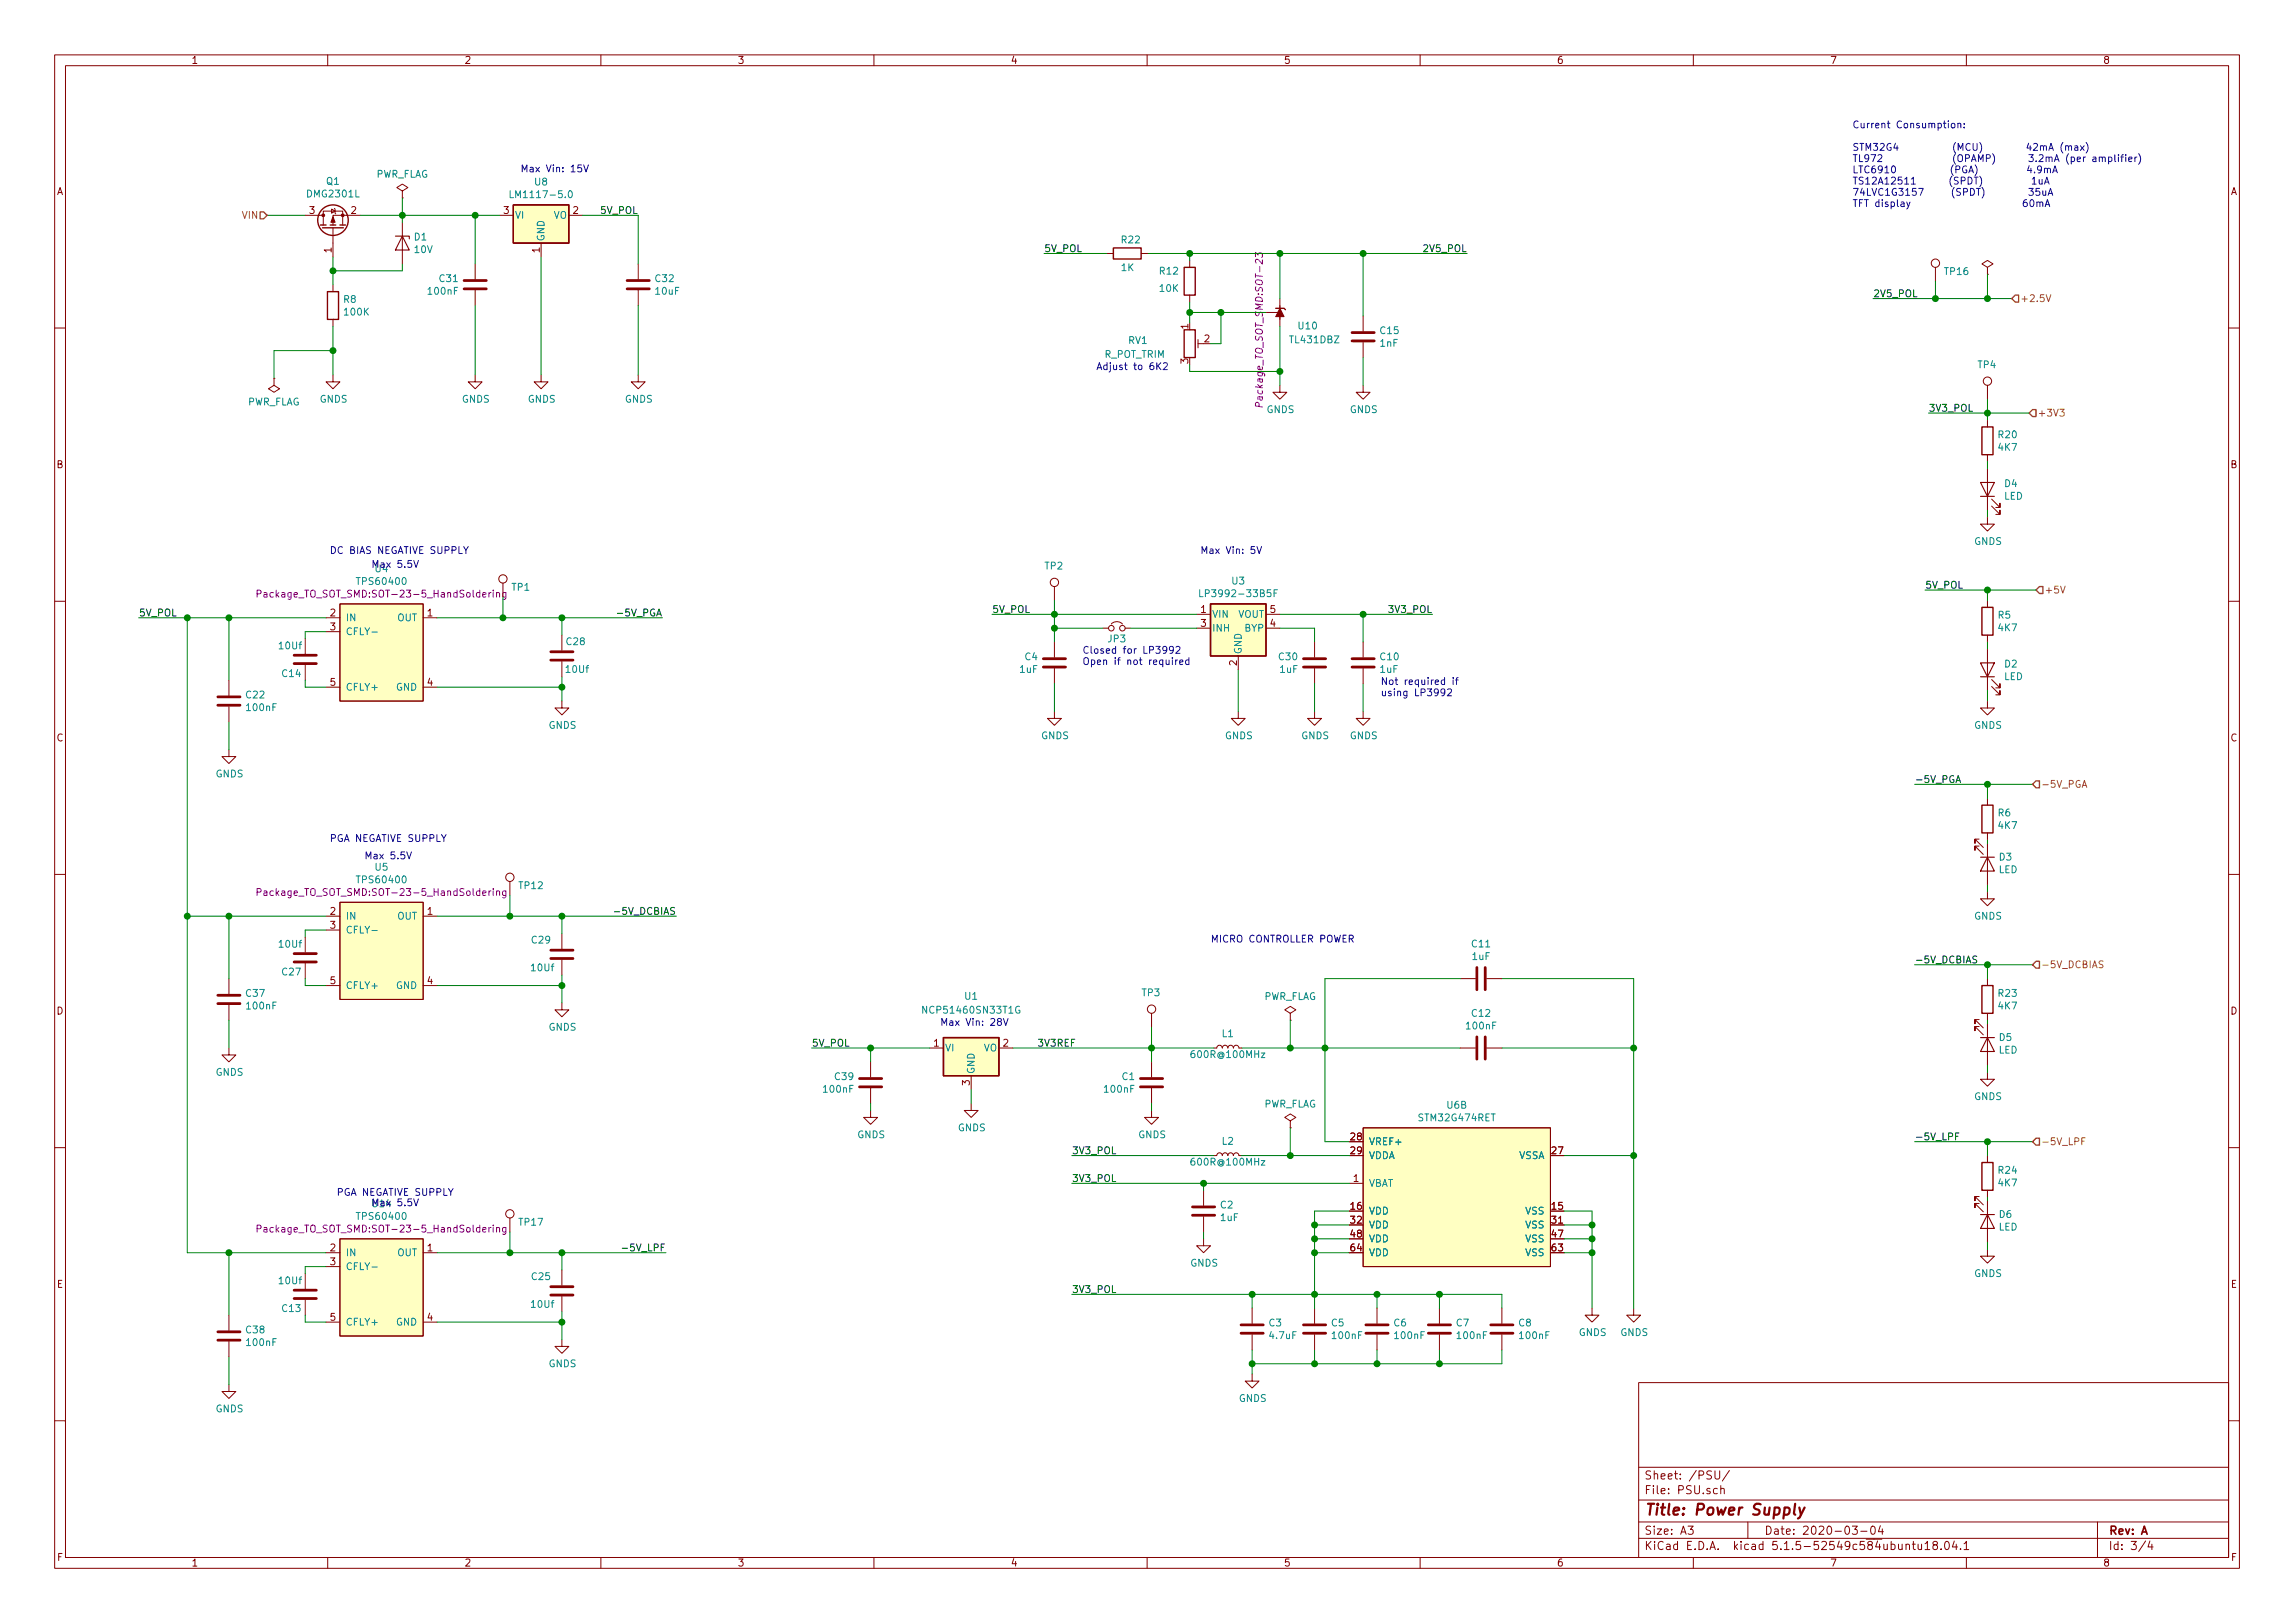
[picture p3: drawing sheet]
<svg xmlns="http://www.w3.org/2000/svg" width="420mm" height="297mm" viewBox="0 0 420 297" stroke-linecap="round" stroke-linejoin="round" font-family="sans-serif">
<defs><g id="words">
<text font-size="2.8" fill="#840000" x="301" y="277.3">Title: Power Supply</text>
<g font-size="2.1" fill="#840000">
<text x="301" y="273.5">File: PSU.sch</text>
<text x="301" y="270.8">Sheet: /PSU/</text>
<text x="301" y="280.9">Size: A3</text>
<text x="323" y="280.9">Date: 2020-03-04</text>
<text x="386" y="280.9">Rev: A</text>
<text x="301" y="283.7">KiCad E.D.A. kicad 5.1.5-52549c584ubuntu18.04.1</text>
<text x="386" y="283.7">Id: 3/4</text>
</g>
<g font-size="1.8" fill="#840000">
<text x="35" y="11.7">1</text>
<text x="85" y="11.7">2</text>
<text x="135" y="11.7">3</text>
<text x="185" y="11.7">4</text>
<text x="235" y="11.7">5</text>
<text x="285" y="11.7">6</text>
<text x="335" y="11.7">7</text>
<text x="385" y="11.7">8</text>
<text x="10.4" y="35.7">A</text>
<text x="408.4" y="35.7">A</text>
<text x="56.7" y="39.2">3</text>
<text x="64.3" y="39.2">2</text>
<text x="92.2" y="39.2">3</text>
<text x="104.9" y="39.2">2</text>
<text x="60.7" y="46.2" transform="rotate(-90 60.7 46.2)">1</text>
<text x="98.8" y="46.2" transform="rotate(-90 98.8 46.2)">1</text>
<text x="217.6" y="60.2" transform="rotate(-90 217.6 60.2)">1</text>
<text x="220.5" y="62.6">2</text>
<text x="217.6" y="66.6" transform="rotate(-90 217.6 66.6)">3</text>
<text x="10.4" y="85.7">B</text>
<text x="408.4" y="85.7">B</text>
<text x="60.5" y="112.8">2</text>
<text x="78.3" y="112.8">1</text>
<text x="219.9" y="112.2">1</text>
<text x="232.6" y="112.2">5</text>
<text x="60.5" y="115.4">3</text>
<text x="219.9" y="114.7">3</text>
<text x="232.6" y="114.7">4</text>
<text x="60.5" y="125.5">5</text>
<text x="78.3" y="125.5">4</text>
<text x="226.4" y="121.8" transform="rotate(-90 226.4 121.8)">2</text>
<text x="10.4" y="135.7">C</text>
<text x="408.4" y="135.7">C</text>
<text x="60.5" y="167.4">2</text>
<text x="78.3" y="167.4">1</text>
<text x="60.5" y="170">3</text>
<text x="10.4" y="185.7">D</text>
<text x="60.5" y="180.1">5</text>
<text x="78.3" y="180.1">4</text>
<text x="408.4" y="185.7">D</text>
<text x="171" y="191.6">1</text>
<text x="183.7" y="191.6">2</text>
<text x="177.5" y="198.6" transform="rotate(-90 177.5 198.6)">3</text>
<text x="247.3" y="208.7">28</text>
<text x="247.3" y="211.2">29</text>
<text x="284.1" y="211.2">27</text>
<text x="247.3" y="221.4">16</text>
<text x="247.8" y="216.3">1</text>
<text x="284.1" y="221.4">15</text>
<text x="247.3" y="223.9">32</text>
<text x="247.3" y="226.5">48</text>
<text x="284.1" y="223.9">31</text>
<text x="284.1" y="226.5">47</text>
<text x="60.5" y="229">2</text>
<text x="60.5" y="231.6">3</text>
<text x="78.3" y="229">1</text>
<text x="247.3" y="229">64</text>
<text x="284.1" y="229">63</text>
<text x="10.4" y="235.7">E</text>
<text x="408.4" y="235.7">E</text>
<text x="60.5" y="241.7">5</text>
<text x="78.3" y="241.7">4</text>
<text x="10.5" y="285.7">F</text>
<text x="35" y="286.7">1</text>
<text x="85" y="286.7">2</text>
<text x="135" y="286.7">3</text>
<text x="185" y="286.7">4</text>
<text x="235" y="286.7">5</text>
<text x="285" y="286.7">6</text>
<text x="335" y="286.7">7</text>
<text x="385" y="286.7">8</text>
<text x="408.5" y="285.7">F</text>
</g>
<g font-size="1.8" fill="#0000c2">
<text x="339.1" y="23.5">Current Consumption:</text>
<text x="339.1" y="27.6">STM32G4</text>
<text x="339.1" y="29.7">TL972</text>
<text x="361" y="29.7">3.2mA (per amplifier)</text>
<text x="95.2" y="31.5">Max Vin: 15V</text>
<text x="339.1" y="31.7">LTC6910</text>
<text x="339.1" y="33.8">TS12A12511</text>
<text x="339.1" y="35.8">74LVC1G3157</text>
<text x="360.6" y="31.7">4.9mA</text>
<text x="339.1" y="37.9">TFT display</text>
<text x="200.7" y="67.7">Adjust to 6K2</text>
<text x="60.3" y="101.4">DC BIAS NEGATIVE SUPPLY</text>
<text x="219.7" y="101.4">Max Vin: 5V</text>
<text x="68.7" y="104.7">U4</text>
<text x="198.1" y="119.6">Closed for LP3992</text>
<text x="198.1" y="121.7">Open if not required</text>
<text x="252.7" y="125.4">Not required if</text>
<text x="252.7" y="127.4">using LP3992</text>
<text x="60.3" y="154.1">PGA NEGATIVE SUPPLY</text>
<text x="66.7" y="157.3">Max 5.5V</text>
<text x="221.6" y="172.5">MICRO CONTROLLER POWER</text>
<text x="172.1" y="187.7">Max Vin: 28V</text>
<text x="61.6" y="218.9">PGA NEGATIVE SUPPLY</text>
<text x="68.2" y="220.9">U14</text>
</g>
<g font-size="1.8" fill="#008484">
<text x="59.8" y="33.8">Q1</text>
<text x="68.7" y="32.5">PWR_FLAG</text>
<text x="97.9" y="33.9">U8</text>
<text x="56.4" y="36.1">DMG2301L</text>
<text x="94.2" y="40">VI</text>
<text x="94.3" y="36.3">LM1117-5.0</text>
<text x="101.3" y="40">VO</text>
<text x="75.9" y="44">D1</text>
<text x="75.9" y="46.3">10V</text>
<text x="99.7" y="44.2" transform="rotate(-90 99.7 44.2)">GND</text>
<text x="205.4" y="44.5">R22</text>
<text x="78.5" y="53.9">100nF</text>
<text x="80.5" y="51.6">C31</text>
<text x="120" y="51.6">C32</text>
<text x="120.1" y="53.9">10uF</text>
<text x="205.3" y="49.6">1K</text>
<text x="212.4" y="50.3">R12</text>
<text x="212.4" y="53.4">10K</text>
<text x="356.1" y="50.3">TP16</text>
<text x="62.9" y="55.4">R8</text>
<text x="63.1" y="57.7">100K</text>
<text x="202.2" y="65.5">R_POT_TRIM</text>
<text x="206.6" y="63">RV1</text>
<text x="236.3" y="62.8">TL431DBZ</text>
<text x="237.8" y="60.3">U10</text>
<text x="252.7" y="63.5">1nF</text>
<text x="252.8" y="61.1">C15</text>
<text x="362.1" y="67.4">TP4</text>
<text x="45.2" y="74.2">PWR_FLAG</text>
<text x="58.5" y="73.7">GNDS</text>
<text x="84.6" y="73.7">GNDS</text>
<text x="96.6" y="73.7">GNDS</text>
<text x="114.4" y="73.7">GNDS</text>
<text x="231.9" y="75.6">GNDS</text>
<text x="247.1" y="75.6">GNDS</text>
<text x="365.9" y="80.2">R20</text>
<text x="365.9" y="82.5">4K7</text>
<text x="367" y="89.1">D4</text>
<text x="366.9" y="91.5">LED</text>
<text x="361.4" y="99.7">GNDS</text>
<text x="65.7" y="107">TPS60400</text>
<text x="191.3" y="104.2">TP2</text>
<text x="225.6" y="107">U3</text>
<text x="63.2" y="113.7">IN</text>
<text x="72.7" y="113.7">OUT</text>
<text x="93.7" y="108.1">TP1</text>
<text x="220.6" y="109.3">LP3992-33B5F</text>
<text x="221.9" y="113.1">VIN</text>
<text x="226.6" y="113.1">VOUT</text>
<text x="365.8" y="113.2">R5</text>
<text x="51.2" y="118.8">10Uf</text>
<text x="63.2" y="116.2">CFLY-</text>
<text x="103.8" y="118.1">C28</text>
<text x="202.9" y="117.6">JP3</text>
<text x="221.9" y="115.6">INH</text>
<text x="227.3" y="119.8" transform="rotate(-90 227.3 119.8)">GND</text>
<text x="227.9" y="115.6">BYP</text>
<text x="365.9" y="115.5">4K7</text>
<text x="51.7" y="123.9">C14</text>
<text x="103.7" y="123.2">10Uf</text>
<text x="186.7" y="123.2">1uF</text>
<text x="187.7" y="120.8">C4</text>
<text x="234.2" y="120.8">C30</text>
<text x="234.4" y="123.2">1uF</text>
<text x="252.7" y="123.2">1uF</text>
<text x="252.8" y="120.8">C10</text>
<text x="366.9" y="124.5">LED</text>
<text x="367" y="122.2">D2</text>
<text x="45.1" y="127.8">C22</text>
<text x="45.3" y="130.1">100nF</text>
<text x="63.2" y="126.4">CFLY+</text>
<text x="72.5" y="126.4">GND</text>
<text x="100.5" y="133.4">GNDS</text>
<text x="190.6" y="135.3">GNDS</text>
<text x="224.3" y="135.3">GNDS</text>
<text x="238.3" y="135.3">GNDS</text>
<text x="247.1" y="135.3">GNDS</text>
<text x="361.4" y="133.4">GNDS</text>
<text x="39.5" y="142.3">GNDS</text>
<text x="365.8" y="149.4">R6</text>
<text x="365.9" y="151.7">4K7</text>
<text x="65.7" y="161.7">TPS60400</text>
<text x="68.7" y="159.3">U5</text>
<text x="365.9" y="159.8">LED</text>
<text x="366" y="157.5">D3</text>
<text x="95.1" y="162.7">TP12</text>
<text x="51.2" y="173.4">10Uf</text>
<text x="63.2" y="168.3">IN</text>
<text x="63.2" y="170.9">CFLY-</text>
<text x="72.7" y="168.3">OUT</text>
<text x="97.4" y="172.7">C29</text>
<text x="269.5" y="173.4">C11</text>
<text x="361.4" y="168.3">GNDS</text>
<text x="51.7" y="178.5">C27</text>
<text x="97.4" y="177.8">10Uf</text>
<text x="269.6" y="175.7">1uF</text>
<text x="45.1" y="182.4">C37</text>
<text x="45.3" y="184.7">100nF</text>
<text x="63.2" y="181">CFLY+</text>
<text x="72.5" y="181">GND</text>
<text x="169.5" y="185.5">NCP51460SN33T1G</text>
<text x="176.7" y="183">U1</text>
<text x="209.1" y="182.3">TP3</text>
<text x="231.3" y="183">PWR_FLAG</text>
<text x="365.9" y="182.4">R23</text>
<text x="365.9" y="184.7">4K7</text>
<text x="100.5" y="188.6">GNDS</text>
<text x="223.8" y="189.8">L1</text>
<text x="268.6" y="188.4">100nF</text>
<text x="269.5" y="186.1">C12</text>
<text x="366" y="190.5">D5</text>
<text x="39.5" y="196.9">GNDS</text>
<text x="152.9" y="197.7">C39</text>
<text x="173" y="192.4">VI</text>
<text x="178.4" y="196.6" transform="rotate(-90 178.4 196.6)">GND</text>
<text x="180.1" y="192.4">VO</text>
<text x="205.5" y="197.7">C1</text>
<text x="218.5" y="193.6">600R@100MHz</text>
<text x="365.9" y="192.8">LED</text>
<text x="150.9" y="200">100nF</text>
<text x="202.3" y="200">100nF</text>
<text x="231.3" y="202.7">PWR_FLAG</text>
<text x="264.9" y="202.9">U6B</text>
<text x="361.4" y="201.3">GNDS</text>
<text x="157" y="208.3">GNDS</text>
<text x="175.4" y="207">GNDS</text>
<text x="208.4" y="208.3">GNDS</text>
<text x="223.8" y="209.5">L2</text>
<text x="250.6" y="209.6">VREF+</text>
<text x="259.9" y="205.2">STM32G474RET</text>
<text x="218.5" y="213.3">600R@100MHz</text>
<text x="250.6" y="212.1">VDDA</text>
<text x="278" y="212.1">VSSA</text>
<text x="365.9" y="214.8">R24</text>
<text x="223.5" y="221.2">C2</text>
<text x="250.6" y="217.2">VBAT</text>
<text x="365.9" y="217.1">4K7</text>
<text x="65.7" y="223.3">TPS60400</text>
<text x="95.1" y="224.3">TP17</text>
<text x="223.5" y="223.5">1uF</text>
<text x="250.6" y="222.3">VDD</text>
<text x="250.6" y="224.8">VDD</text>
<text x="250.6" y="227.4">VDD</text>
<text x="279.3" y="222.3">VSS</text>
<text x="279.3" y="224.8">VSS</text>
<text x="279.3" y="227.4">VSS</text>
<text x="365.9" y="225.2">LED</text>
<text x="366" y="222.9">D6</text>
<text x="63.2" y="229.9">IN</text>
<text x="63.2" y="232.4">CFLY-</text>
<text x="72.7" y="229.9">OUT</text>
<text x="217.9" y="231.8">GNDS</text>
<text x="250.6" y="229.9">VDD</text>
<text x="279.3" y="229.9">VSS</text>
<text x="361.4" y="233.7">GNDS</text>
<text x="51.2" y="235">10Uf</text>
<text x="97.4" y="239.4">10Uf</text>
<text x="97.4" y="234.3">C25</text>
<text x="45.1" y="244">C38</text>
<text x="51.7" y="240.1">C13</text>
<text x="63.2" y="242.6">CFLY+</text>
<text x="72.5" y="242.6">GND</text>
<text x="232.4" y="242.8">C3</text>
<text x="232.5" y="245.1">4.7uF</text>
<text x="243.8" y="242.8">C5</text>
<text x="244" y="245.1">100nF</text>
<text x="255.2" y="242.8">C6</text>
<text x="255.5" y="245.1">100nF</text>
<text x="266.6" y="242.8">C7</text>
<text x="266.9" y="245.1">100nF</text>
<text x="278.1" y="242.8">C8</text>
<text x="278.3" y="245.1">100nF</text>
<text x="289.1" y="244.5">GNDS</text>
<text x="296.7" y="244.5">GNDS</text>
<text x="45.3" y="246.3">100nF</text>
<text x="100.5" y="250.2">GNDS</text>
<text x="226.8" y="256.6">GNDS</text>
<text x="39.5" y="258.5">GNDS</text>
</g>
<g font-size="1.8" fill="#848400">
<text x="44.4" y="40">VIN</text>
<text x="369.8" y="55.3">+2.5V</text>
<text x="373" y="76.2">+3V3</text>
<text x="374.3" y="108.6">+5V</text>
<text x="373.6" y="144.2">-5V_PGA</text>
<text x="373.6" y="177.2">-5V_DCBIAS</text>
<text x="373.6" y="209.6">-5V_LPF</text>
</g>
<g font-size="1.8">
<text x="110.1" y="39.2">5V_POL</text>
<text x="191.1" y="46.1">5V_POL</text>
<text x="260.8" y="46.1">2V5_POL</text>
<text x="342.9" y="54.4">2V5_POL</text>
<text x="353.1" y="75.3">3V3_POL</text>
<text x="352.4" y="107.7">5V_POL</text>
<text x="25.4" y="112.8">5V_POL</text>
<text x="113.7" y="112.8">-5V_PGA</text>
<text x="181.6" y="112.2">5V_POL</text>
<text x="254.5" y="112.2">3V3_POL</text>
<text x="350.5" y="143.3">-5V_PGA</text>
<text x="113.3" y="167.4">-5V_DCBIAS</text>
<text x="350.5" y="176.3">-5V_DCBIAS</text>
<text x="148.6" y="191.6">5V_POL</text>
<text x="189.9" y="191.6">3V3REF</text>
<text x="350.5" y="208.7">-5V_LPF</text>
<text x="196.2" y="211.2">3V3_POL</text>
<text x="196.2" y="216.3">3V3_POL</text>
<text x="114.8" y="229">-5V_LPF</text>
<text x="196.2" y="236.6">3V3_POL</text>
</g>
<g font-size="1.8" fill="#840084">
<text x="231.2" y="73.8" transform="rotate(-90 231.2 73.8)">Package_TO_SOT_SMD:SOT-23</text>
<text x="48.8" y="109.4">Package_TO_SOT_SMD:SOT-23-5_HandSoldering</text>
<text x="48.8" y="164">Package_TO_SOT_SMD:SOT-23-5_HandSoldering</text>
<text x="48.8" y="225.6">Package_TO_SOT_SMD:SOT-23-5_HandSoldering</text>
</g>
</g></defs>
<g fill="none" stroke="#840000" stroke-width=".18">
<path d="M10 10h400v277h-400zM12 12h396v273.1h-396zM60 10v2M110 10v2M160 10v2M210 10v2M260 10v2M310 10v2M360 10v2M55.9 39.4h3.3M60.7 38.3l.6 .3-.6 .4zM61.2 38.1l.1 .2v.7l.2 .2"/>
<path d="M66 39.4h-5v1.8M73.7 35l1-.7-1-.6-1.1 .6 1.1 .7v1.2M73.7 36.2h.1M91.4 39.4h2.6M104.1 39.4h2.6M59.2 41.2v-2.6h3.5v2.6M61 41.7v5.3M61 52.1v1.3M61 58.5v1.2M73.7 40.7v7.6M87 48.3v2.8M87 53.1v2.8"/>
<path d="M99.1 44.5v2.5M116.8 48.3v2.8M116.8 53.1v2.8M202.6 46.4h1.2M208.9 46.4h1.3M217.8 47.7v1.2M217.8 54v1.3M231.8 57.2h2.5M234.3 55.9v2.6M234.3 54.6v5.1M249.6 57.8v2.8M354.3 48.9v2.6"/>
<path d="M363.9 48.9l1-.6-1-.6-1.1 .6 1.1 .6v1.3M363.9 50.2h.1M10 60h2M50.2 69.3v1.2l1 .7-1 .6-1.1-.6 1.1-.7M50.2 69.3h.1M61 68.6v1.3h1.2l-1.2 1.3-1.3-1.3h1.3M87 68.6v1.3h1.3l-1.3 1.3-1.3-1.3h1.3M99.1 68.6v1.3h1.2l-1.2 1.3-1.3-1.3h1.3M116.8 68.6v1.3h1.3l-1.3 1.3-1.2-1.3h1.2M219.3 62.1v1.6M219.3 62.9h1M234.3 70.5v1.3h1.3l-1.3 1.3-1.3-1.3h1.3"/>
<path d="M249.6 70.5v1.3h1.2l-1.2 1.3-1.3-1.3h1.3M249.6 62.6v2.8M363.9 70.5v2.6M363.9 76.9v1.2M408 60h2M363.9 94.7v1.2h1.2l-1.2 1.3-1.3-1.3h1.3M363.9 83.2v1.3M363.9 85.8v7.6M364.6 92.6l1.5 1.5v-.7v.7h-.7M364.6 91.3l1.5 1.6v-.8v.8h-.7M10 110h2M55.9 116.9v2.8"/>
<path d="M59.7 113.1h2.5M59.7 115.6h2.5M62.2 110.5h15.3v17.8h-15.3zM77.5 113.1h2.5M92.1 106.7v2.6M102.9 116.2v2.8M193 107.4v2.5M193 117.5v2.8M201.9 115h1M203.5 114.2a1.41 1.41 0 0 1 2 0M206 115h1M219.1 115h2.5"/>
<path d="M219.1 112.4h2.5M231.8 115h2.5M231.8 112.4h2.5M240.7 117.5v2.8M249.6 117.5v2.8M363.9 109.9v1.3M363.9 116.2v1.3M363.9 118.8v7.6M408 110h2M41.9 137.2v1.3h1.3l-1.3 1.2-1.3-1.2h1.3M41.9 124.5v2.8M41.9 129.3v2.8"/>
<path d="M55.9 121.7v2.8M59.7 125.8h2.5M77.5 125.8h2.5M102.9 128.3v1.3h1.2l-1.2 1.2-1.3-1.2h1.3M102.9 121.1v2.8M193 130.2v1.3h1.3l-1.3 1.3-1.2-1.3h1.2M193 122.3v2.8M226.7 130.2v1.3h1.3l-1.3 1.3-1.3-1.3h1.3M226.7 120.1v2.5M240.7 130.2v1.3h1.2l-1.2 1.3-1.3-1.3h1.3M240.7 122.3v2.8M249.6 130.2v1.3h1.2l-1.2 1.3-1.3-1.3h1.3"/>
<path d="M249.6 122.3v2.8M363.9 128.3v1.3h1.2l-1.2 1.2-1.3-1.2h1.3M364.6 125.6l1.5 1.6v-.8v.8h-.7M364.6 124.4l1.5 1.5v-.8v.8h-.7M362.3 153.6h-.7v.7v-.7l1.5 1.5M362.3 154.8h-.7v.8v-.8l1.5 1.6M363.9 146.1v1.3M363.9 152.4v1.3M363.9 154.3v7.7M10 160h2M41.9 179.1v2.8M55.9 171.5v2.8"/>
<path d="M55.9 176.3v2.8M59.7 167.7h2.5M59.7 170.2h2.5M62.2 165.1h15.3v17.8h-15.3zM77.5 167.7h2.5M93.3 161.3v2.6M102.9 170.9v2.7M102.9 175.7v2.8M267.3 179.1h2.8M272.2 179.1h2.8M363.9 163.2v1.3h1.2l-1.2 1.3-1.3-1.3h1.3M363.9 179.1v1.3"/>
<path d="M408 160h2M41.9 191.8v1.3h1.3l-1.3 1.2-1.3-1.2h1.3M41.9 183.9v2.8M59.7 180.4h2.5M77.5 180.4h2.5M102.9 183.6v1.2h1.2l-1.2 1.3-1.3-1.3h1.3M159.4 194.3v2.8M159.4 199.2v2.8M170.2 191.8h2.5M177.8 196.9v2.5M182.9 191.8h2.5M210.8 185.5v2.5"/>
<path d="M210.8 194.3v2.8M210.8 199.2v2.8M222.8 191.8l.1-.3 .3-.2 .4 .1 .2 .4 .1-.3 .3-.2 .4 .1 .2 .4 .1-.3 .3-.2 .4 .1 .2 .4 .2-.4 .4-.1 .3 .2 .1 .3M236.2 185.5l1-.7-1-.6-1 .6 1 .7v1.2M236.2 186.7h.1M267.3 191.8h2.8M272.2 191.8h2.8M362.3 186.6h-.7v.8v-.8l1.5 1.5M362.3 187.9h-.7v.7v-.7l1.5 1.5M363.9 196.3v1.2h1.2l-1.2 1.3-1.3-1.3h1.3M363.9 185.5v1.2M363.9 187.4v7.6"/>
<path d="M10 210h2M159.4 203.2v1.3h1.3l-1.3 1.3-1.3-1.3h1.3M177.8 202v1.2h1.3l-1.3 1.3-1.3-1.3h1.3M210.8 203.2v1.3h1.3l-1.3 1.3-1.3-1.3h1.3M220.3 217.8v2.8M222.8 211.5l.1-.3 .3-.2 .4 .1 .2 .4 .1-.3 .3-.2 .4 .1 .2 .4 .1-.3 .3-.2 .4 .1 .2 .4 .2-.4 .4-.1 .3 .2 .1 .3M236.2 205.1l1-.6-1-.6-1 .6 1 .6v1.3M236.2 206.4h.1M247 216.6h2.6M249.6 206.4h34.2v25.4h-34.2zM362.3 219h-.7v.7v-.7l1.5 1.5M363.9 211.5v1.3"/>
<path d="M363.9 217.8v1.3M363.9 219.7v7.7M408 210h2M55.9 233.1v2.8M55.9 237.9v2.8M59.7 229.3h2.5M59.7 231.8h2.5M62.2 226.7h15.3v17.8h-15.3zM77.5 229.3h2.5M93.3 222.9v2.6M102.9 232.4v2.8M102.9 237.3v2.8"/>
<path d="M220.3 226.7v1.3h1.3l-1.3 1.3-1.2-1.3h1.2M220.3 222.7v2.8M229.2 239.4v2.8M240.7 239.4v2.8M252.1 239.4v2.8M263.5 239.4v2.8M275 239.4v2.8M291.5 239.4v1.3h1.2l-1.2 1.3-1.3-1.3h1.3M299.1 239.4v1.3h1.3l-1.3 1.3-1.3-1.3h1.3M362.3 220.3h-.7v.7v-.7l1.5 1.5M363.9 228.6v1.3h1.2l-1.2 1.3-1.3-1.3h1.3M41.9 253.4v1.3h1.3l-1.3 1.2-1.3-1.2h1.3"/>
<path d="M41.9 240.7v2.8M41.9 245.5v2.8M59.7 242h2.5M77.5 242h2.5M102.9 245.1v1.3h1.2l-1.2 1.3-1.3-1.3h1.3M229.2 251.5v1.3h1.3l-1.3 1.2-1.2-1.2h1.2M229.2 244.3v2.8M240.7 244.3v2.8M252.1 244.3v2.8M263.5 244.3v2.8M275 244.3v2.8M300 253h108v32.1h-108z"/>
<path d="M10 260h2M300 278.5h108M300 274.5h108M300 268.5h108M309 279.3h1l-.5 .6 .4 .1v.7l-.2 .1-.7-.1M314 269.2v1.2l.2 .3h.4l.2-.3v-1.2M314.4 272.5l-.4-.1-.3 .3 .1 .6h.6M315 272.5l.3-.1 .3 .1 .1 .9M315 271.9v1.5M316.6 269.1l-1.3 2M320 278.5v3M339.1 279.3h.9l-.5 .6 .5 .1v.7l-.2 .1-.7-.1"/>
<path d="M342.6 279.5l.4-.2a.94 .94 0 0 1 0 1.5 .82 .82 0 0 1-.4-1.3zM344.2 279.2l-.3 1.1h.9M344.6 279.8v1M384 278.5v6.6M408 260h2M60 285.1v1.9M110 285.1v1.9M160 285.1v1.9M210 285.1v1.9M260 285.1v1.9M300 281.5h108M310 285.1v1.9"/>
<path d="M340.7 280.2h1.1M348.9 282.7l.2-.1 .4 .1 .1 .9M350.1 282.6h.5M350.3 282.1v1.3l.3 .2M351.2 282.6v.9l.4 .1 .2-.1M351.8 282.6v1M352.4 282.5l.5-.4v1.5M352.4 283.6h.9M354.2 282.7l-.3-.1v-.3l.3-.2 .4 .1 .1 .2-.1 .3-.6 .1-.1 .2v.5l.3 .1 .4-.1 .1-.2v-.3l-.3-.3M355.4 283.5v.1M356.1 282.3l.3-.2a.8 .8 0 0 1 .5 .8 .8 .8 0 0 1-.5 .7l-.3-.1-.1-.5zM357.8 282l-.4 1.1h1"/>
<path d="M358.1 282.6v1M358.9 283.5v.1M359.6 282.5l.4-.4v1.5M359.6 283.6h.8M360 285.1v1.9M392.8 282l-1.3 2M393.6 282l-.4 1.1h1M394 282.6v1"/>
<circle cx="354.3" cy="48.2" r=".76"/>
<circle cx="363.9" cy="69.8" r=".76"/>
<circle cx="92.1" cy="106" r=".76"/>
<circle cx="193" cy="106.6" r=".76"/>
<circle cx="203.5" cy="115" r=".51"/>
<circle cx="205.5" cy="115" r=".51"/>
<circle cx="93.3" cy="160.6" r=".76"/>
<circle cx="210.8" cy="184.7" r=".76"/>
<circle cx="93.3" cy="222.2" r=".76"/>
</g>
<path d="M328.7 275.2l-.3 1.7 .3 .3M329.4 275.9l.3 1.3M330.4 275.9l-.9 1.8-.3 .2" fill="none" stroke="#840000" stroke-width=".41"/>
<g fill="#ffffc2" stroke="#ffffc2" stroke-width=".18">
<path d="M62.2 226.7h15.3v17.8h-15.3z"/>
<path d="M172.7 189.9h10.2v7h-10.2z"/>
<path d="M62.2 110.5h15.3v17.8h-15.3z"/>
<path d="M62.2 165.1h15.3v17.8h-15.3z"/>
<path d="M221.6 110.5h10.2v9.6h-10.2z"/>
<path d="M94 37.5h10.1v7h-10.1z"/>
<path d="M249.6 206.4h34.2v25.4h-34.2z"/>
</g>
<path d="M93.4 34.9v1.3h.6M104.2 35l.1-.1a.67 .67 0 0 1 .5 .6 .67 .67 0 0 1-.5 .7 .83 .83 0 0 1-.1-1.2zM68.1 115.7h1M219.6 107.9v1.3h.6M233.2 108.5h.5M233.9 107.9h-.7v1.3M68.1 170.3h1M169.6 184.2v1.2l-.7-1.2v1.2M186.6 184.2a.59 .59 0 0 0-.7 .6 .59 .59 0 0 0 .7 .6l.1-.5h-.2M68.1 231.9h1" fill="none" stroke="#008484" stroke-width=".18"/>
<g fill="none" stroke="#840084" stroke-width=".18">
<path d="M229.8 47v-.8l.5 .5 .2-.4h.4l.2 .3-.1 .5M230.5 74.4l-.1-.7h-.4l-.2 .1v.5l1.3 .2M47.1 108.7l.6-.1 .1-.2-.1-.3-.6-.1v1.3M48.3 108.5h.5l.1 .8M48.9 108.7l-.4 .1-.2 .2v.2h.6M90.3 108v.1M90.3 108.4v.9M90.9 108.6l.2-.2 .3 .1 .1 .8M90.9 108.4v.9M92.6 108.4v1.2l-.2 .1-.4-.1M92.6 108.5l-.3-.1-.3 .3 .1 .5h.5M47.1 163.3l.6-.1 .1-.1-.1-.4-.6-.1v1.3"/>
<path d="M48.3 163.1h.5l.1 .8M48.9 163.4h-.4l-.2 .2v.2h.6M90.3 162.6v.1M90.3 163.1v.8M90.9 163.2l.2-.1h.3l.1 .8M90.9 163.1v.8M92.6 163.1v1.1l-.2 .1-.4-.1M92.6 163.1h-.3l-.3 .2 .1 .5h.5M47.1 224.9l.6-.1 .1-.2-.1-.3-.6-.1v1.3M48.3 224.7h.5l.1 .8M48.9 225h-.4l-.2 .2v.2h.6M90.3 224.2v.1"/>
<path d="M90.3 224.6v.9M90.9 224.8l.2-.2 .3 .1 .1 .8M90.9 224.6v.9M92.6 224.6v1.2l-.2 .1-.4-.1M92.6 224.7l-.3-.1-.3 .3 .1 .5h.5"/>
</g>
<path d="M72.4 43.2h2.5v.5M73.7 43.2l1.2 2.6h-2.5zM362.6 88.3h2.5l-1.2 2.5zM362.6 90.8h2.5M362.6 121.3h2.5l-1.2 2.6zM362.6 123.9h2.5M362.6 156.9h2.5M363.9 156.9l1.2 2.5h-2.5zM362.6 189.9h2.5M363.9 189.9l1.2 2.5h-2.5zM362.6 222.3h2.5M363.9 222.3l1.2 2.5h-2.5z" fill="none" stroke="#840000" stroke-width=".2"/>
<g fill="none" stroke="#840000" stroke-width=".25">
<path d="M94 37.5h10.1v7h-10.1zM58.7 41.2h1M59.1 41.7h3.8M59.9 53.4h2.1v5.1h-2.1zM60.5 41.2h1M62.2 41.2h1M203.8 45.4h5.1v2h-5.1zM216.8 48.9h2v5.1h-2zM233.6 56.4h1.5l.2 .3M216.8 60.4h2v5h-2zM362.8 78.1h2.1v5.1h-2.1zM221.6 110.5h10.2v9.6h-10.2z"/>
<path d="M362.8 111.2h2.1v5h-2.1zM362.8 147.4h2.1v5h-2.1zM172.7 189.9h10.2v7h-10.2zM362.8 180.4h2.1v5.1h-2.1zM362.8 212.8h2.1v5h-2.1z"/>
<circle cx="61" cy="40.3" r="2.79"/>
</g>
<g fill="none" stroke="#840000" stroke-width=".51">
<path d="M85 52.9h4M85 51.3h4M114.8 52.9h4.1M114.8 51.3h4.1M247.5 62.4h4.1M247.5 60.9h4.1M53.8 119.9h4.1M100.8 119.3h4.1M39.9 129.1h4M39.9 127.5h4M53.8 121.4h4.1M100.8 120.8h4.1"/>
<path d="M191 122.1h4.1M191 120.6h4.1M238.6 122.1h4.1M238.6 120.6h4.1M247.5 122.1h4.1M247.5 120.6h4.1M53.8 176.1h4.1M53.8 174.5h4.1M100.8 173.9h4.1M100.8 175.4h4.1M270.4 177.1v4M271.9 177.1v4"/>
<path d="M39.9 183.7h4M39.9 182.2h4M157.4 198.9h4M157.4 197.4h4M208.8 198.9h4.1M208.8 197.4h4.1M270.4 189.8v4M271.9 189.8v4M53.8 237.7h4.1M53.8 236.1h4.1M100.8 235.5h4.1M100.8 237h4.1"/>
<path d="M218.3 222.4h4.1M218.3 220.9h4.1M39.9 245.3h4M39.9 243.7h4M227.2 244h4.1M227.2 242.5h4.1M238.6 244h4.1M238.6 242.5h4.1M250.1 244h4M250.1 242.5h4M261.5 244h4.1M261.5 242.5h4.1"/>
<path d="M272.9 244h4.1M272.9 242.5h4.1"/>
</g>
<g fill="#840000" stroke="#840000" stroke-width=".18">
<path d="M61 39.7l.3 1h-.7z"/>
<path d="M234.3 56.4l.8 1.5h-1.5z"/>
<circle cx="62.7" cy="39.4" r=".25"/>
<circle cx="59.2" cy="39.4" r=".25"/>
</g>
<g fill="none" stroke="#008400" stroke-width=".18">
<path d="M48.9 39.4h7M66 39.4h25.4M73.7 36.2v4.5M87 39.4v8.9M106.7 39.4h10.1v8.9M61 47v5.1M61 59.7v8.9M73.7 48.3v1.3h-12.7M87 55.9v12.7M99.1 47v21.6M116.8 55.9v12.7M191.1 46.4h11.5"/>
<path d="M210.2 46.4h58.4M217.8 46.4v1.3M217.8 55.3v3.8M217.8 57.2h14M223.5 57.2v5.7h-1.9M234.3 46.4v8.2M234.3 59.7v10.8M249.6 46.4v11.4M342.9 54.6h25.4M354.3 51.5v3.1M363.9 50.2v4.4M61 64.2h-10.8v5.1"/>
<path d="M217.8 66.7v1.3h16.5M249.6 65.4v5.1M353.1 75.6h18.4M363.9 73.1v3.8M363.9 84.5v1.3M363.9 93.4v1.3M25.4 113.1h34.3M34.3 113.1v116.2h25.4M41.9 113.1v11.4M59.7 115.6h-3.8v1.3M80 113.1h41.3M92.1 109.3v3.8"/>
<path d="M102.9 113.1v3.1M181.6 112.4h37.5M193 115h8.9M193 109.9v7.6M207 115h12.1M234.3 115h6.4v2.5M234.3 112.4h28M249.6 112.4v5.1M352.4 108h20.3M363.9 108v1.9M363.9 117.5v1.3M41.9 132.1v5.1"/>
<path d="M55.9 124.5v1.3h3.8M80 125.8h22.9M102.9 123.9v4.4M193 125.1v5.1M226.7 122.6v7.6M240.7 125.1v5.1M249.6 125.1v5.1M363.9 126.4v1.9M350.5 143.5h21.6M363.9 143.5v2.6M363.9 153.7v.6M34.3 167.7h25.4"/>
<path d="M41.9 167.7v11.4M55.9 179.1v1.3h3.8M59.7 170.2h-3.8v1.3M80 167.7h43.8M93.3 163.9v3.8M102.9 167.7v3.2M102.9 178.5v5.1M267.3 179.1h-24.7v29.9h4.4M275 179.1h24.1v60.3M350.5 176.6h21.6M363.9 162v1.2M363.9 176.6v2.5"/>
<path d="M41.9 186.7v5.1M80 180.4h22.9M148.6 191.8h21.6M159.4 191.8v2.5M177.8 199.4v2.6M185.4 191.8h36.8M210.8 188v6.3M227.3 191.8h40M236.2 186.7v5.1M275 191.8h24.1M363.9 186.7v.7M363.9 195v1.3"/>
<path d="M159.4 202v1.2M196.2 211.5h26M196.2 216.6h50.8M210.8 202v1.2M220.3 216.6v1.2M227.3 211.5h19.7M236.2 206.4v5.1M286.4 211.5h12.7M350.5 209h21.6M363.9 209v2.5M363.9 219.1v.6M41.9 229.3v11.4"/>
<path d="M59.7 231.8h-3.8v1.3M80 229.3h41.9M93.3 225.5v3.8M102.9 229.3v3.1M196.2 236.9h78.8v2.5M220.3 225.5v1.2M229.2 236.9v2.5M240.7 229.3h6.3M240.7 226.7h6.3M240.7 224.2h6.3M247 221.7h-6.3v17.7M252.1 236.9v2.5"/>
<path d="M263.5 236.9v2.5M286.4 229.3h5.1M286.4 221.7h5.1v17.7M286.4 226.7h5.1M286.4 224.2h5.1M363.9 227.4v1.2M41.9 248.3v5.1M55.9 240.7v1.3h3.8M80 242h22.9M102.9 240.1v5M229.2 247.1v4.4M240.7 247.1v2.5"/>
<path d="M252.1 247.1v2.5M263.5 247.1v2.5M275 247.1v2.5h-45.8"/>
</g>
<path d="M374.6 53.9l.4 1.3 .5-1.3M377.1 74.9h.8l-.4 .5 .4 .1v.5l-.3 .2-.5-.2M377.2 107.3l.4 1.2 .5-1.2M381.2 144.1l.4-1.3 .4 1.3M381.3 143.7h.6M385 175.9h-.5l-.1 .1-.1 .2 .1 .2 .5 .2 .1 .3-.2 .2h-.5M381.1 208.9h.5M381.7 208.2h-.6v1.3" fill="none" stroke="#848400" stroke-width=".18"/>
<path d="M47.6 38.8h.7l.6 .6-.6 .6h-.7zM368.9 54h.7v1.3h-.7l-.6-.7zM372.1 75h.6v1.2h-.6l-.6-.6zM373.4 107.4h.6v1.2h-.6l-.7-.6zM372.7 142.9h.7v1.3h-.7l-.6-.7zM372.7 175.9h.7v1.3h-.7l-.6-.6zM372.7 208.3h.7v1.3h-.7l-.6-.6z" fill="none" stroke="#848400" stroke-width=".25"/>
<path d="M113 112.3h1M358.1 143.2l.4-1.3 .4 1.3M358.2 142.9h.6M112.5 166.9h1M361.9 175h-.5l-.2 .1v.2l.1 .2 .5 .2 .1 .3-.3 .2h-.4M358 208h.4M358.6 207.4h-.6v1.2M113.9 228.5h1" fill="none" stroke="#000" stroke-width=".18"/>
<g fill="none" stroke="#0000c2" stroke-width=".18">
<path d="M106.5 30.2h-.7v.6l.2-.1 .5 .1v.5l-.3 .2-.4-.2M106.9 30.2l.4 1.3 .4-1.3M346.4 30.5l.2-.1a.67 .67 0 0 1 .4 .6 .67 .67 0 0 1-.4 .6l-.3-.4zM349.1 37l.3 .8M349.7 37l-.5 1.1-.1 .1M349.9 32.8l.4-.4v1.3M349.9 33.7h.7M351.3 34.5h.8l-.5 1.2M357.4 22.6h.3l.2 .2-.1 .6h-.3l-.3-.2zM357.4 32.2a1.47 1.47 0 0 0 0 2M357.6 30.2a1.4 1.4 0 0 0 0 1.9M357.8 34.3a1.47 1.47 0 0 0 0 1.9"/>
<path d="M358 26.1a1.47 1.47 0 0 0 0 1.9M358 28.1a1.47 1.47 0 0 0 0 2M358.1 31h.6v-.5l-.6-.1v1.2M358.4 22.7l.2-.1h.3l.1 .8M358.4 22.6v.8M358.5 27.5v-1.3l.4 1 .5-1v1.3M358.5 28.5l.2-.2a.44 .44 0 0 1 .6 .4l-.1 .7-.2 .2-.4-.1a1.07 1.07 0 0 1-.1-1zM358.5 32.5l-.5-.1-.2 .1v.4l.6 .3 .1 .3-.2 .2-.5-.1M358.9 34.6l-.5-.1-.1 .1v.4l.6 .3v.2l-.2 .2h-.5M359.1 33.1l.6-.1v-.5l-.6-.1v1.3M359.5 35.1l.6-.1v-.4l-.6-.1v1.2M359.6 23.3v.1"/>
<path d="M359.6 22.6v.1M359.8 29l.7-.1v-.5l-.7-.1v1.3M360 30.4a.59 .59 0 0 0-.7 .6 .59 .59 0 0 0 .7 .6l.1-.5h-.3M360.3 32.4a.64 .64 0 0 1 .7 .7 .64 .64 0 0 1-.7 .6zM360.7 26.4a.6 .6 0 0 0-.8 .4 .6 .6 0 0 0 .6 .7l.2-.1M360.8 34.5a.64 .64 0 0 1 .7 .6 .64 .64 0 0 1-.7 .6zM361.2 26.2v1.1l.3 .2h.2l.2-.2v-1.1M361.4 32.4h.7M361.8 32.4v1.3M361.8 34.5h.8M362.2 34.5v1.2M362.4 26.1a1.47 1.47 0 0 1 0 1.9"/>
<path d="M362.4 32.2a1.47 1.47 0 0 1 0 2M362.9 34.3a1.47 1.47 0 0 1 0 1.9M371 36.5h-.2a.79 .79 0 0 0-.1 1.3l.4-.1v-.6l-.4-.1-.3 .3M371.4 26.2l-.3 .9h.8M371.4 34.5h.8l-.4 .5 .4 .1v.5l-.2 .1-.6-.1M371.5 30.3l-.3 .9h.8M371.7 26.7v.8M371.8 36.7l.1-.2a.67 .67 0 0 1 .5 .7 .67 .67 0 0 1-.5 .6l-.2-.2-.1-.3zM371.8 30.8v.8M372.1 32.8l.3-.4v1.3M372.1 33.7h.7M372.3 26.4l.5-.2 .2 .4-.8 .9h.8"/>
<path d="M372.5 31.5v.1M372.9 37.1l.2-.1h.3l.1 .8M372.9 37v.8M373.3 32.9l.1 .7 .3 .1 .2-.1M373.4 34.5h-.6l-.1 .6 .5-.1 .3 .2v.3l-.3 .2-.5-.1M373.5 37.1l.1-.1h.3l.1 .8M373.6 26.8l.1-.1h.3l.1 .8M373.6 26.7v.8M373.7 30.9l-.2 .3-.3-.1-.2-.2 .1-.4 .4-.1 .2 .2v.7l-.2 .3h-.3M373.9 32.9v.8M374 34.9v.8h.3l.2-.1M374.1 26.9l.2-.2h.3v.8"/>
<path d="M374.3 30.9l.2-.1h.3v.8M374.3 33.7l.4-1.3 .4 1.3M374.3 30.8v.8M374.4 37.8l.4-1.3 .5 1.3M374.4 33.3h.6M374.5 34.9v.8M374.5 37.5h.6M374.8 31l.2-.2h.3l.1 .8M375 35.7l.4-1.2 .4 1.2M375.1 27.5l.4-1.3 .4 1.3M375.1 35.4h.6M375.2 27.2h.6"/>
<path d="M375.8 31.6l.4-1.2 .5 1.2M375.9 31.3h.6M377.7 26.1a1.47 1.47 0 0 0 0 1.9M378.2 26.8l.1-.1h.3l.1 .8M378.2 26.7v.8M378.7 26.9l.2-.2h.3v.8M378.7 28.1a1.4 1.4 0 0 0 0 2M379.2 28.8l.4-.1 .2 .3-.1 .5h-.5M379.2 28.7v1.3M379.9 26.7h.4l.1 .8M380.3 29.1l.6-.1-.1-.2-.3-.1-.2 .2v.6h.5M380.4 27h-.4l-.2 .2 .1 .3h.5"/>
<path d="M380.9 26.7l.7 .8M381.4 28.7v.9M381.6 26.7l-.7 .8M381.8 28.7l-.4 .3M381.9 26.1a1.47 1.47 0 0 1 0 1.9M383.2 28.8h.5v.8M383.7 29l-.4 .1-.2 .2 .1 .2h.5M384.3 28.9l.2-.2 .3 .1 .1 .8M384.3 28.7v.9M384.9 28.9l.2-.2 .3 .1v.8M386 28.8l.4-.1 .2 .3-.1 .5h-.5M386 28.7v1.3"/>
<path d="M387.2 28.3v1.1l.1 .2M387.8 28.3v.1M387.8 28.7v.9M388.3 28.7h.4M388.7 28.3l-.3 .2v1.1M389.2 28.3v.1M389.2 28.7v.9M389.7 29.1l.6-.1-.1-.2-.3-.1-.2 .2 .1 .6h.4M390.9 28.7v.9M391.2 28.7l-.3 .3M391.5 28.1a1.4 1.4 0 0 1 0 2M211.8 66.4v1.3"/>
<path d="M212 66.9l.5 .8M212.5 66.4l-.7 .7M213 66.5l.5-.1 .2 .3v.2l-.8 .8h.8M68.3 103.8v-1.2l.4 .9 .5-.9v1.2M73.5 102.6h-.6l-.1 .6 .5-.1 .3 .2v.3l-.3 .2-.5-.1M74.1 103.7v.1M75.3 102.6h-.6v.6l.2-.1 .4 .1v.5l-.2 .1-.4-.1M75.7 102.6l.5 1.2 .4-1.2M84.9 100l.4 .7 .4-.7M85.3 100.7v.6M213.6 118.9l-.2 .2-.4-.1-.1-.1 .1-.5 .4-.1 .1 .1a.84 .84 0 0 1-.3 1.2h-.2M214.8 118.9l-.2 .2-.4-.1-.1-.6 .5-.1 .2 .3v.7l-.2 .2-.4 .1"/>
<path d="M215.3 118.4l.5-.1 .2 .4v.2l-.8 .7h.8M230.1 100l.4 1.3 .5-1.3M214.6 120.4v.1M214.6 120.8v.8M215.2 120.8v.8M215.6 120.8l-.4 .2M216 121.2l.6-.1-.1-.3h-.3l-.2 .2v.6h.5M217.7 120.8h-.4l-.3 .2 .2 .6h.5M217.7 120.4v1.2M264.5 124.5l-.4-.1-.2 .3 .1 .5h.5M264.5 124v1.3M264.5 126.6l-.2 .3-.4-.1-.1-.2 .1-.4 .4-.1 .2 .2v.7l-.2 .3h-.4"/>
<path d="M265 126.2l.5-.1 .2 .3v.2l-.8 .7h.8M266 124v.1M266 124.4v.9M266.5 124.4h.5M267 124l-.4 .2v1.1M74.5 155.9l.4 1.3 .4-1.3M80.8 152.7l.5 .7 .4-.7M182.9 187l-.3-.3 .1-.2 .2-.1 .4 .1v.3l-.6 .2-.1 .2v.2l.3 .3 .3-.1 .1-.2v-.3l-.2-.1M183.7 186.4l.4 1.3 .5-1.3M73.5 219.4h-.6l-.1 .6 .5-.1 .3 .3v.3l-.3 .2-.5-.1M75.3 219.4h-.6v.6l.2-.1 .4 .1v.6l-.2 .1-.4-.1M75.7 219.4l.5 1.3 .4-1.3"/>
<path d="M82.1 217.5l.4 .7 .5-.7M74.1 220.6v.1"/>
</g>
<g fill="#008400" stroke="#008400" stroke-width=".25">
<circle cx="193" cy="112.4" r=".51"/>
<circle cx="34.3" cy="167.7" r=".51"/>
<circle cx="102.9" cy="113.1" r=".51"/>
<circle cx="34.3" cy="113.1" r=".51"/>
<circle cx="159.4" cy="191.8" r=".51"/>
<circle cx="41.9" cy="113.1" r=".51"/>
<circle cx="363.9" cy="143.5" r=".51"/>
<circle cx="73.7" cy="39.4" r=".51"/>
<circle cx="223.5" cy="57.2" r=".51"/>
<circle cx="249.6" cy="112.4" r=".51"/>
<circle cx="41.9" cy="167.7" r=".51"/>
<circle cx="249.6" cy="46.4" r=".51"/>
<circle cx="92.1" cy="113.1" r=".51"/>
<circle cx="102.9" cy="125.8" r=".51"/>
<circle cx="93.3" cy="167.7" r=".51"/>
<circle cx="41.9" cy="229.3" r=".51"/>
<circle cx="291.5" cy="226.7" r=".51"/>
<circle cx="236.2" cy="191.8" r=".51"/>
<circle cx="234.3" cy="46.4" r=".51"/>
<circle cx="299.1" cy="211.5" r=".51"/>
<circle cx="354.3" cy="54.6" r=".51"/>
<circle cx="61" cy="64.2" r=".51"/>
<circle cx="363.9" cy="54.6" r=".51"/>
<circle cx="291.5" cy="224.2" r=".51"/>
<circle cx="217.8" cy="46.4" r=".51"/>
<circle cx="87" cy="39.4" r=".51"/>
<circle cx="242.6" cy="191.8" r=".51"/>
<circle cx="363.9" cy="75.6" r=".51"/>
<circle cx="291.5" cy="229.3" r=".51"/>
<circle cx="299.1" cy="191.8" r=".51"/>
<circle cx="363.9" cy="108" r=".51"/>
<circle cx="217.8" cy="57.2" r=".51"/>
<circle cx="61" cy="49.6" r=".51"/>
<circle cx="220.3" cy="216.6" r=".51"/>
<circle cx="210.8" cy="191.8" r=".51"/>
<circle cx="234.3" cy="68" r=".51"/>
<circle cx="229.2" cy="236.9" r=".51"/>
<circle cx="240.7" cy="229.3" r=".51"/>
<circle cx="240.7" cy="226.7" r=".51"/>
<circle cx="193" cy="115" r=".51"/>
<circle cx="263.5" cy="236.9" r=".51"/>
<circle cx="252.1" cy="236.9" r=".51"/>
<circle cx="93.3" cy="229.3" r=".51"/>
<circle cx="240.7" cy="236.9" r=".51"/>
<circle cx="102.9" cy="229.3" r=".51"/>
<circle cx="102.9" cy="242" r=".51"/>
<circle cx="240.7" cy="224.2" r=".51"/>
<circle cx="102.9" cy="180.4" r=".51"/>
<circle cx="102.9" cy="167.7" r=".51"/>
<circle cx="263.5" cy="249.6" r=".51"/>
<circle cx="363.9" cy="209" r=".51"/>
<circle cx="252.1" cy="249.6" r=".51"/>
<circle cx="240.7" cy="249.6" r=".51"/>
<circle cx="236.2" cy="211.5" r=".51"/>
<circle cx="229.2" cy="249.6" r=".51"/>
<circle cx="363.9" cy="176.6" r=".51"/>
</g>
<use href="#words"/>
</svg>
